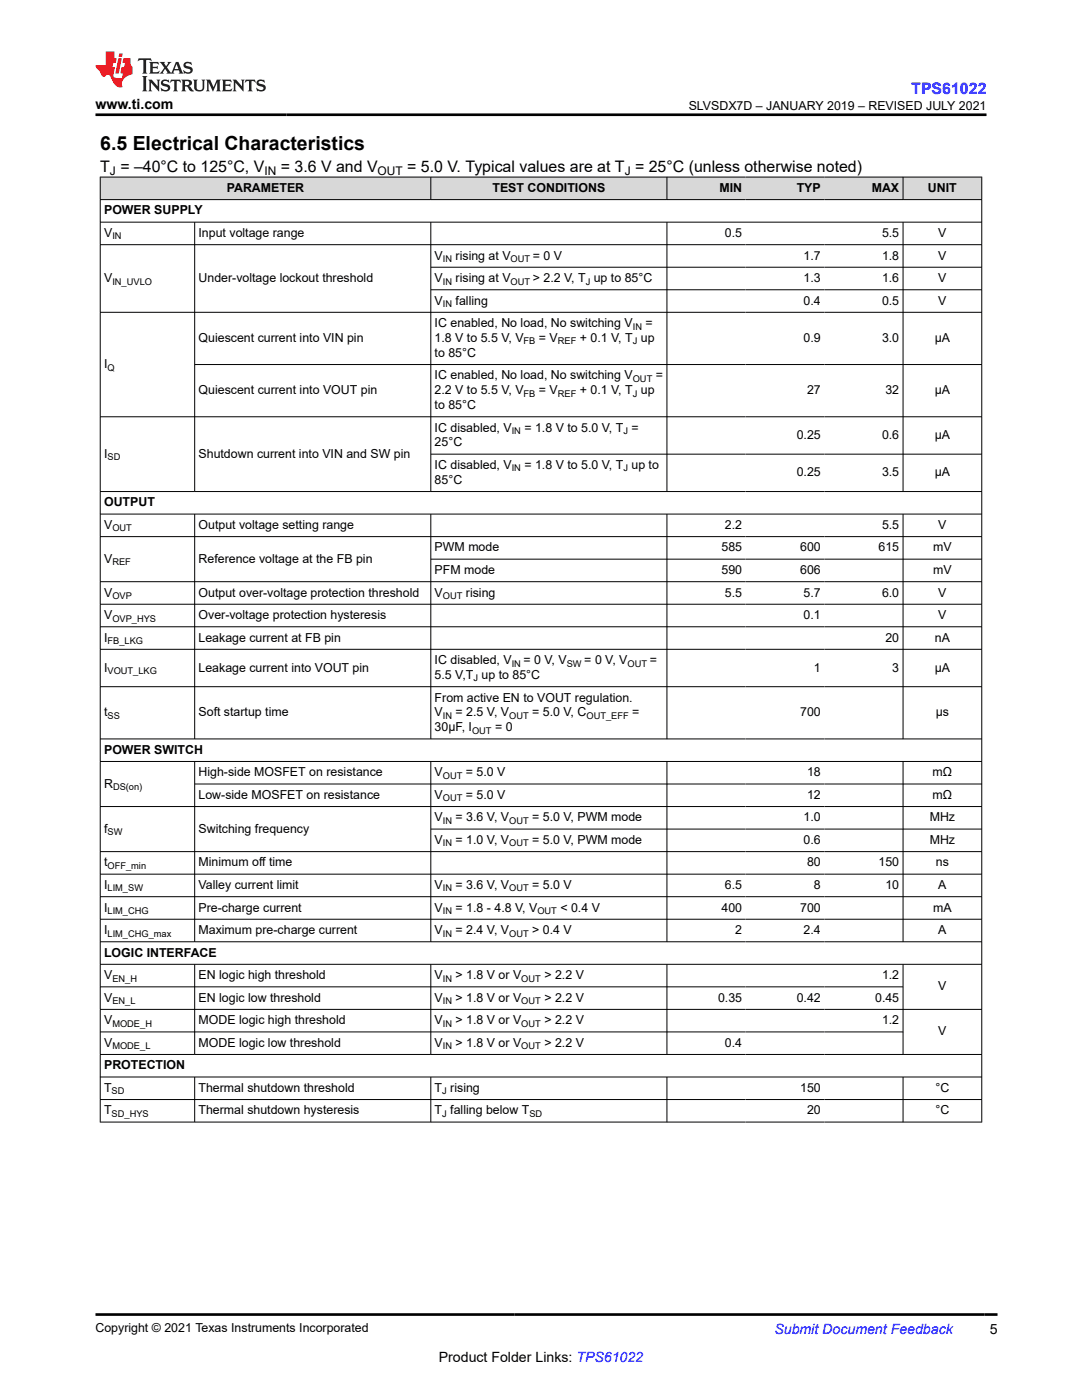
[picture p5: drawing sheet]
<svg xmlns="http://www.w3.org/2000/svg" width="216mm" height="279mm" viewBox="0 0 216 279" stroke-linecap="round" stroke-linejoin="round" font-family="sans-serif">
<defs><g id="words">
<text font-size="3.9" x="20" y="29.9">6.5 Electrical Characteristics</text>
<text font-size="3.2" fill="#00f" x="181.8" y="18.7">TPS61022</text>
<g font-size="3.2">
<text x="20" y="34.3">T = –40°C to 125°C, V</text>
<text x="56" y="34.3">= 3.6 V and V</text>
<text x="81.3" y="34.3">= 5.0 V. Typical values are at T = 25°C (unless otherwise noted)</text>
</g>
<g font-size="2.8">
<text x="19" y="21.8">www.ti.com</text>
<text x="197.5" y="266.1">5</text>
<text x="87.6" y="271.7">Product Folder Links: TPS61022</text>
</g>
<text font-size="2.8" fill="#00f" x="154.5" y="266.2">Submit Document Feedback</text>
<g font-size="2.5">
<text x="137.4" y="21.9">SLVSDX7D – JANUARY 2019 – REVISED JULY 2021</text>
<text x="45.3" y="38.3">PARAMETER</text>
<text x="98.3" y="38.3">TEST CONDITIONS</text>
<text x="143.6" y="38.3">MIN</text>
<text x="159" y="38.3">TYP</text>
<text x="173.9" y="38.3">MAX</text>
<text x="185.2" y="38.3">UNIT</text>
<text x="20.8" y="42.8">POWER SUPPLY</text>
<text x="20.8" y="47.3">V</text>
<text x="39.6" y="47.3">Input voltage range</text>
<text x="144.6" y="47.3">0.5</text>
<text x="176" y="47.3">5.5</text>
<text x="187.2" y="47.3">V</text>
<text x="86.7" y="51.8">V</text>
<text x="90.9" y="51.8">rising at V</text>
<text x="106.3" y="51.8">= 0 V</text>
<text x="160.4" y="51.8">1.7</text>
<text x="176" y="51.8">1.8</text>
<text x="187.2" y="51.8">V</text>
<text x="20.8" y="56.3">V</text>
<text x="39.6" y="56.3">Under-voltage lockout threshold</text>
<text x="86.7" y="56.3">V</text>
<text x="90.9" y="56.3">rising at V</text>
<text x="106.3" y="56.3">&gt; 2.2 V, T up to 85°C</text>
<text x="160.4" y="56.3">1.3</text>
<text x="176" y="56.3">1.6</text>
<text x="187.2" y="56.3">V</text>
<text x="86.7" y="60.8">V</text>
<text x="86.7" y="65.3">IC enabled, No load, No switching V</text>
<text x="90.9" y="60.8">falling</text>
<text x="128.8" y="65.3">=</text>
<text x="160.4" y="60.8">0.4</text>
<text x="176" y="60.8">0.5</text>
<text x="187.2" y="60.8">V</text>
<text x="39.6" y="68.3">Quiescent current into VIN pin</text>
<text x="86.7" y="71.2">to 85°C</text>
<text x="86.7" y="68.3">1.8 V to 5.5 V, V</text>
<text x="107.5" y="68.3">= V</text>
<text x="115.7" y="68.3">+ 0.1 V, T up</text>
<text x="160.4" y="68.3">0.9</text>
<text x="176" y="68.3">3.0</text>
<text x="186.5" y="68.3">µA</text>
<text x="20.8" y="73.5">I</text>
<text x="86.7" y="75.7">IC enabled, No load, No switching V</text>
<text x="130.9" y="75.7">=</text>
<text x="39.6" y="78.7">Quiescent current into VOUT pin</text>
<text x="86.7" y="78.7">2.2 V to 5.5 V, V</text>
<text x="86.7" y="81.6">to 85°C</text>
<text x="107.5" y="78.7">= V</text>
<text x="115.7" y="78.7">+ 0.1 V, T up</text>
<text x="161" y="78.7">27</text>
<text x="176.7" y="78.7">32</text>
<text x="186.5" y="78.7">µA</text>
<text x="86.7" y="89.1">25°C</text>
<text x="86.7" y="86.1">IC disabled, V</text>
<text x="104.6" y="86.1">= 1.8 V to 5.0 V, T =</text>
<text x="159" y="87.6">0.25</text>
<text x="176" y="87.6">0.6</text>
<text x="186.5" y="87.6">µA</text>
<text x="20.8" y="91.3">I</text>
<text x="39.6" y="91.3">Shutdown current into VIN and SW pin</text>
<text x="86.7" y="93.6">IC disabled, V</text>
<text x="104.6" y="93.6">= 1.8 V to 5.0 V, T up to</text>
<text x="159" y="95.1">0.25</text>
<text x="176" y="95.1">3.5</text>
<text x="186.5" y="95.1">µA</text>
<text x="20.8" y="101.1">OUTPUT</text>
<text x="86.7" y="96.6">85°C</text>
<text x="20.8" y="105.6">V</text>
<text x="39.6" y="105.6">Output voltage setting range</text>
<text x="144.6" y="105.6">2.2</text>
<text x="176" y="105.6">5.5</text>
<text x="187.2" y="105.6">V</text>
<text x="20.8" y="112.3">V</text>
<text x="39.6" y="112.3">Reference voltage at the FB pin</text>
<text x="86.7" y="110.1">PWM mode</text>
<text x="144" y="110.1">585</text>
<text x="159.7" y="110.1">600</text>
<text x="175.3" y="110.1">615</text>
<text x="186.2" y="110.1">mV</text>
<text x="20.8" y="119.1">V</text>
<text x="39.6" y="119.1">Output over-voltage protection threshold</text>
<text x="86.7" y="114.6">PFM mode</text>
<text x="86.7" y="119.1">V</text>
<text x="93" y="119.1">rising</text>
<text x="144" y="114.6">590</text>
<text x="144.6" y="119.1">5.5</text>
<text x="159.7" y="114.6">606</text>
<text x="160.4" y="119.1">5.7</text>
<text x="176" y="119.1">6.0</text>
<text x="186.2" y="114.6">mV</text>
<text x="187.2" y="119.1">V</text>
<text x="20.8" y="123.5">V</text>
<text x="39.6" y="123.5">Over-voltage protection hysteresis</text>
<text x="160.4" y="123.5">0.1</text>
<text x="187.2" y="123.5">V</text>
<text x="20.8" y="128">I</text>
<text x="39.6" y="128">Leakage current at FB pin</text>
<text x="176.7" y="128">20</text>
<text x="186.5" y="128">nA</text>
<text x="20.8" y="134">I</text>
<text x="39.6" y="134">Leakage current into VOUT pin</text>
<text x="86.7" y="135.5">5.5 V,T up to 85°C</text>
<text x="86.7" y="132.5">IC disabled, V</text>
<text x="104.5" y="132.5">= 0 V, V</text>
<text x="116.6" y="132.5">= 0 V, V</text>
<text x="129.6" y="132.5">=</text>
<text x="162.4" y="134">1</text>
<text x="178.1" y="134">3</text>
<text x="186.5" y="134">µA</text>
<text x="20.8" y="143">t</text>
<text x="39.6" y="143">Soft startup time</text>
<text x="86.7" y="140">From active EN to VOUT regulation.</text>
<text x="86.7" y="143">V</text>
<text x="90.9" y="143">= 2.5 V, V</text>
<text x="106.2" y="143">= 5.0 V, C</text>
<text x="126.1" y="143">=</text>
<text x="159.7" y="143">700</text>
<text x="186.7" y="143">μs</text>
<text x="86.7" y="145.9">30μF, I</text>
<text x="98.8" y="145.9">= 0</text>
<text x="20.8" y="150.4">POWER SWITCH</text>
<text x="39.6" y="154.9">High-side MOSFET on resistance</text>
<text x="86.7" y="154.9">V</text>
<text x="93" y="154.9">= 5.0 V</text>
<text x="161" y="154.9">18</text>
<text x="186.1" y="154.9">mΩ</text>
<text x="20.8" y="157.2">R</text>
<text x="39.6" y="159.4">Low-side MOSFET on resistance</text>
<text x="86.7" y="159.4">V</text>
<text x="93" y="159.4">= 5.0 V</text>
<text x="161" y="159.4">12</text>
<text x="186.1" y="159.4">mΩ</text>
<text x="20.8" y="166.2">f</text>
<text x="39.6" y="166.2">Switching frequency</text>
<text x="86.7" y="163.9">V</text>
<text x="90.9" y="163.9">= 3.6 V, V</text>
<text x="106.2" y="163.9">= 5.0 V, PWM mode</text>
<text x="160.4" y="163.9">1.0</text>
<text x="185.5" y="163.9">MHz</text>
<text x="20.8" y="172.9">t</text>
<text x="39.6" y="172.9">Minimum off time</text>
<text x="86.7" y="168.4">V</text>
<text x="90.9" y="168.4">= 1.0 V, V</text>
<text x="106.2" y="168.4">= 5.0 V, PWM mode</text>
<text x="160.4" y="168.4">0.6</text>
<text x="161" y="172.9">80</text>
<text x="175.3" y="172.9">150</text>
<text x="185.5" y="168.4">MHz</text>
<text x="186.7" y="172.9">ns</text>
<text x="20.8" y="177.4">I</text>
<text x="39.6" y="177.4">Valley current limit</text>
<text x="86.7" y="177.4">V</text>
<text x="90.9" y="177.4">= 3.6 V, V</text>
<text x="106.2" y="177.4">= 5.0 V</text>
<text x="144.6" y="177.4">6.5</text>
<text x="162.4" y="177.4">8</text>
<text x="176.7" y="177.4">10</text>
<text x="187.2" y="177.4">A</text>
<text x="20.8" y="181.9">I</text>
<text x="39.6" y="181.9">Pre-charge current</text>
<text x="86.7" y="181.9">V</text>
<text x="90.9" y="181.9">= 1.8 - 4.8 V, V</text>
<text x="111.8" y="181.9">&lt; 0.4 V</text>
<text x="144" y="181.9">400</text>
<text x="159.7" y="181.9">700</text>
<text x="186.2" y="181.9">mA</text>
<text x="20.8" y="186.4">I</text>
<text x="20.8" y="190.9">LOGIC INTERFACE</text>
<text x="39.6" y="186.4">Maximum pre-charge current</text>
<text x="86.7" y="186.4">V</text>
<text x="90.9" y="186.4">= 2.4 V, V</text>
<text x="106.2" y="186.4">&gt; 0.4 V</text>
<text x="146.7" y="186.4">2</text>
<text x="160.4" y="186.4">2.4</text>
<text x="187.2" y="186.4">A</text>
<text x="20.8" y="195.4">V</text>
<text x="39.6" y="195.4">EN logic high threshold</text>
<text x="86.7" y="195.4">V</text>
<text x="90.9" y="195.4">&gt; 1.8 V or V</text>
<text x="108.6" y="195.4">&gt; 2.2 V</text>
<text x="176" y="195.4">1.2</text>
<text x="187.2" y="197.7">V</text>
<text x="20.8" y="199.9">V</text>
<text x="39.6" y="199.9">EN logic low threshold</text>
<text x="86.7" y="199.9">V</text>
<text x="90.9" y="199.9">&gt; 1.8 V or V</text>
<text x="108.6" y="199.9">&gt; 2.2 V</text>
<text x="143.3" y="199.9">0.35</text>
<text x="159" y="199.9">0.42</text>
<text x="174.6" y="199.9">0.45</text>
<text x="20.8" y="204.4">V</text>
<text x="20.8" y="208.9">V</text>
<text x="39.6" y="204.4">MODE logic high threshold</text>
<text x="39.6" y="208.9">MODE logic low threshold</text>
<text x="86.7" y="204.4">V</text>
<text x="86.7" y="208.9">V</text>
<text x="90.9" y="204.4">&gt; 1.8 V or V</text>
<text x="90.9" y="208.9">&gt; 1.8 V or V</text>
<text x="108.6" y="204.4">&gt; 2.2 V</text>
<text x="108.6" y="208.9">&gt; 2.2 V</text>
<text x="144.6" y="208.9">0.4</text>
<text x="176" y="204.4">1.2</text>
<text x="187.2" y="206.7">V</text>
<text x="20.8" y="213.4">PROTECTION</text>
<text x="20.8" y="217.9">T</text>
<text x="39.6" y="217.9">Thermal shutdown threshold</text>
<text x="86.7" y="217.9">T rising</text>
<text x="159.7" y="217.9">150</text>
<text x="186.7" y="217.9">°C</text>
<text x="20.8" y="222.4">T</text>
<text x="39.6" y="222.4">Thermal shutdown hysteresis</text>
<text x="86.7" y="222.4">T falling below T</text>
<text x="161" y="222.4">20</text>
<text x="186.7" y="222.4">°C</text>
<text x="19" y="265.9">Copyright © 2021 Texas Instruments Incorporated</text>
</g>
<g font-size="2.4">
<text x="21.9" y="34.9">J</text>
<text x="52.8" y="34.9">IN</text>
<text x="75.4" y="34.9">OUT</text>
<text x="124.6" y="34.9">J</text>
</g>
<g font-size="1.9">
<text x="22.4" y="47.8">IN</text>
<text x="88.4" y="52.3">IN</text>
<text x="101.9" y="52.3">OUT</text>
<text x="22.4" y="56.8">IN_UVLO</text>
<text x="88.4" y="56.8">IN</text>
<text x="101.9" y="56.8">OUT</text>
<text x="116.9" y="56.8">J</text>
<text x="88.4" y="61.3">IN</text>
<text x="126.3" y="65.8">IN</text>
<text x="104.5" y="68.7">FB</text>
<text x="111.3" y="68.7">REF</text>
<text x="126.3" y="68.7">J</text>
<text x="21.5" y="74">Q</text>
<text x="126.3" y="76.2">OUT</text>
<text x="104.5" y="79.2">FB</text>
<text x="111.3" y="79.2">REF</text>
<text x="126.3" y="79.2">J</text>
<text x="102.1" y="86.6">IN</text>
<text x="124.4" y="86.6">J</text>
<text x="21.5" y="91.8">SD</text>
<text x="102.1" y="94.1">IN</text>
<text x="124.4" y="94.1">J</text>
<text x="22.4" y="106.1">OUT</text>
<text x="22.4" y="112.8">REF</text>
<text x="22.4" y="119.5">OVP</text>
<text x="88.4" y="119.5">OUT</text>
<text x="22.4" y="124">OVP_HYS</text>
<text x="21.5" y="128.5">FB_LKG</text>
<text x="21.5" y="134.5">VOUT_LKG</text>
<text x="94.5" y="136">J</text>
<text x="102.1" y="133">IN</text>
<text x="113.1" y="133">SW</text>
<text x="125.2" y="133">OUT</text>
<text x="21.5" y="143.5">SS</text>
<text x="88.4" y="143.5">IN</text>
<text x="101.6" y="143.5">OUT</text>
<text x="117" y="143.5">OUT_EFF</text>
<text x="94.2" y="146.4">OUT</text>
<text x="88.4" y="155.4">OUT</text>
<text x="22.6" y="157.7">DS(on)</text>
<text x="88.4" y="159.9">OUT</text>
<text x="21.5" y="166.7">SW</text>
<text x="88.4" y="164.4">IN</text>
<text x="101.6" y="164.4">OUT</text>
<text x="21.5" y="173.4">OFF_min</text>
<text x="88.4" y="168.9">IN</text>
<text x="101.6" y="168.9">OUT</text>
<text x="21.5" y="177.9">LIM_SW</text>
<text x="88.4" y="177.9">IN</text>
<text x="101.6" y="177.9">OUT</text>
<text x="21.5" y="182.4">LIM_CHG</text>
<text x="88.4" y="182.4">IN</text>
<text x="107.2" y="182.4">OUT</text>
<text x="21.5" y="186.9">LIM_CHG_max</text>
<text x="88.4" y="186.9">IN</text>
<text x="101.6" y="186.9">OUT</text>
<text x="22.4" y="195.9">EN_H</text>
<text x="88.4" y="195.9">IN</text>
<text x="104" y="195.9">OUT</text>
<text x="22.4" y="200.4">EN_L</text>
<text x="88.4" y="200.4">IN</text>
<text x="104" y="200.4">OUT</text>
<text x="22.4" y="204.9">MODE_H</text>
<text x="22.4" y="209.4">MODE_L</text>
<text x="88.4" y="204.9">IN</text>
<text x="88.4" y="209.4">IN</text>
<text x="104" y="204.9">OUT</text>
<text x="104" y="209.4">OUT</text>
<text x="22.3" y="218.4">SD</text>
<text x="88.2" y="218.4">J</text>
<text x="22.3" y="222.9">SD_HYS</text>
<text x="88.2" y="222.9">J</text>
<text x="105.6" y="222.9">SD</text>
</g>
</g></defs>
<g fill="#d8d8d8">
<path d="M20 35.3h175.9v4.5h-175.9z" fill-rule="evenodd"/>
<path d="M20.1 35.4h65.8v4.4h-65.8z" fill-rule="evenodd"/>
<path d="M86 35.4h47v4.4h-47z" fill-rule="evenodd"/>
<path d="M133.1 35.4h15.7v4.4h-15.7z" fill-rule="evenodd"/>
<path d="M148.8 35.4h15.7v4.4h-15.7z" fill-rule="evenodd"/>
<path d="M164.5 35.4h15.6v4.4h-15.6z" fill-rule="evenodd"/>
<path d="M180.3 35.4h15.5v4.4h-15.5z" fill-rule="evenodd"/>
</g>
<g fill="none" stroke="#000" stroke-width=".2">
<path d="M19.9 35.3h176.1M19.9 39.8h176.1M20 35.3v188.7M86 35.3v4.6M133.1 35.3v4.6M180.2 35.3v4.6M195.9 35.3v188.7M19.9 44.3h176.1M19.9 48.8h176.1M38.8 44.3v53.9M86 44.3v53.9M86 53.3h110"/>
<path d="M86 57.8h110M133.1 44.3v53.9M180.2 44.3v53.9M19.9 62.3h176.1M38.8 72.8h157.2M19.9 83.2h176.1M86 90.6h110M196 98.1h-176.1M19.9 102.6h176.1M19.9 107.1h176.1M19.9 116.1h176.1M38.8 102.6v44.9"/>
<path d="M86 102.6v44.9M86 111.6h110M133.1 102.6v44.9M180.2 102.6v44.9M19.9 120.6h176.1M19.9 125.1h176.1M19.9 129.6h176.1M19.9 137h176.1M19.9 147.5h176.1M19.9 152h176.1M38.8 152v36M38.8 156.5h157.2"/>
<path d="M86 152v36M133.1 152v36M180.2 152v36M19.9 174.5h176.1M19.9 179h176.1M86 165.5h110M196 161h-176.1M196 170h-176.1M19.9 183.5h176.1M19.9 188h176.1M19.9 192.4h176.1M19.9 196.9h160.4"/>
<path d="M38.8 192.4v18.1M86 192.4v18.1M133.1 192.4v18.1M180.2 192.4v18.1M19.9 201.4h176.1M19.9 205.9h160.4M19.9 210.4h176.1M19.9 214.9h176.1M19.9 219.4h176.1M38.8 214.9v9.1M86 214.9v9.1M133.1 214.9v9.1"/>
<path d="M180.2 214.9v9.1M19.9 223.9h176.1"/>
</g>
<path d="M27.7 11.6l-.2 .6 .5-.2h.6v.1v2.2l-.2 .4h1l-.2-.4v-2.2v-.1h.5l.5 .2-.1-.6zM29.8 12.4l.2 .3v1.6l-.2 .4h1.9l.1-.6a1.08 1.08 0 0 1-1.3 .2v-.7h.6l.4 .2v-.7l-.4 .2h-.6v-.5l.2-.2a1 1 0 0 1 1 .3l-.1-.5zM31.8 12.4l1 1.1-1 1.2h.9l-.2-.2 .4-.8 .5 .8-.2 .2h1.6l-.2-.2 .1-.5h1l.1 .5-.1 .2h.9l-.2-.4-.8-1.9h-.5l-1 2.1-.8-1.1 .9-1h-.8l.2 .2-.5 .6-.3-.6 .1-.2zM35.2 12.8l.4 1h-.8zM36.8 12.5a.65 .65 0 0 0-.2 .7 .65 .65 0 0 0 .6 .5l.7 .1 .1 .3a.79 .79 0 0 1-.7 .4 .79 .79 0 0 1-.7-.5l.1 .7 .2-.1a.93 .93 0 0 0 1.1 0 .93 .93 0 0 0 .4-.9 1.46 1.46 0 0 0-1.2-.6l-.1-.3a1.09 1.09 0 0 1 1.2 .2l-.2-.6-.1 .1-.6-.2zM28.4 15.2l.2 .4v2.2l-.2 .4h1l-.2-.4v-2.2l.2-.4zM29.6 15.9l.2 .4v1.5l-.2 .4h.8l-.3-.4v-1.3l1.7 1.8v-2l.2-.4h-.8l.2 .2 .1 1.1-1.2-1.3zM32.3 16a.65 .65 0 0 0-.2 .8 .65 .65 0 0 0 .7 .4l.6 .2 .1 .2a.79 .79 0 0 1-.7 .4 .79 .79 0 0 1-.7-.5l.1 .7 .2-.1a.93 .93 0 0 0 1.1 .1 .93 .93 0 0 0 .4-1 1.46 1.46 0 0 0-1.2-.5l-.1-.4a1.09 1.09 0 0 1 1.2 .2l-.2-.6-.1 .1-.6-.1zM34.1 15.9l-.1 .6a.63 .63 0 0 1 .7-.3l.1 1.6-.3 .4h1l-.2-.4v-1.6a.66 .66 0 0 1 .8 .3l-.1-.6zM36.2 15.9l.2 .4v1.5l-.2 .4h.9l-.2-.2v-.7h.5l.1 .2a.79 .79 0 0 0 1.2 .6l-1-.9a.61 .61 0 0 0 .6-.6 .61 .61 0 0 0-.5-.7zM36.9 16.2h.2a.47 .47 0 0 1 .5 .1 .47 .47 0 0 1 .1 .5l-.2 .1-.6 .1zM38.5 15.9l.2 .2a2.27 2.27 0 0 0 .4 2 1.04 1.04 0 0 0 1.7-.7v-1.3l.2-.2h-.8l.2 .4v1.1a.6 .6 0 0 1-.6 .6 .6 .6 0 0 1-.6-.6v-1.1l.3-.4zM41.1 15.9l.2 .4v1.5l-.2 .4h.7l-.2-.4v-1.4l.9 1.9 .8-1.9v1.4l-.2 .4h1l-.3-.4v-1.5l.3-.4h-.8l-.7 1.5-.7-1.5zM44.3 15.9l.2 .4v1.5l-.2 .4h1.9l.1-.6a1.09 1.09 0 0 1-1.3 .2v-.7h.6l.4 .2v-.6l-.4 .2h-.6v-.6l.2-.1a1.01 1.01 0 0 1 1 .3l-.1-.6zM46.4 15.9l.3 .4v1.5l-.3 .4h.8l-.2-.4v-1.3l1.6 1.8v-2l.2-.4h-.7l.2 .2v1.1l-1.2-1.3zM49 15.9l-.1 .6a.63 .63 0 0 1 .8-.3v1.6l-.3 .4h1l-.2-.4v-1.6a.66 .66 0 0 1 .8 .3l-.1-.6zM51.4 16a.65 .65 0 0 0-.2 .8 .65 .65 0 0 0 .6 .4l.6 .2 .2 .2a.79 .79 0 0 1-.8 .4 .79 .79 0 0 1-.6-.5l.1 .7 .2-.1a.93 .93 0 0 0 1 .1 .93 .93 0 0 0 .5-1 1.46 1.46 0 0 0-1.3-.5l-.1-.4a1.09 1.09 0 0 1 1.3 .2l-.2-.6-.2 .1-.5-.1z" fill="#231f20"/>
<path d="M21.1 10.3v2.7h-2.1l.1 .4 .9 1a.95 .95 0 0 0 .9 .9 .59 .59 0 0 1 .6-.4 .59 .59 0 0 1 .5 .3l.4 .8a1.59 1.59 0 0 0 2.1 1.4 1.61 1.61 0 0 1 1-2.3l1-.3-.1-1.5a1.59 1.59 0 0 1-.4-1.7h-1.4l-.2 .9h.5l-.1 .9h-.5l-.2 .9v.3l.4 .1-.2 .9h-.6a.73 .73 0 0 1-1.1-.7l.3-1.5h-.5l.2-.9h.5l.2-.9h-.5v-1.3zM23.6 11.6l-.6 3.1h.7l.6-3.1zM23.8 10.7l-.1 .6h.7l.1-.6z" fill="#ed1c24"/>
<path d="M19 22.9h177.8M19.1 262.3h179.9" fill="none" stroke="#000" stroke-width=".53"/>
<use href="#words"/>
</svg>
